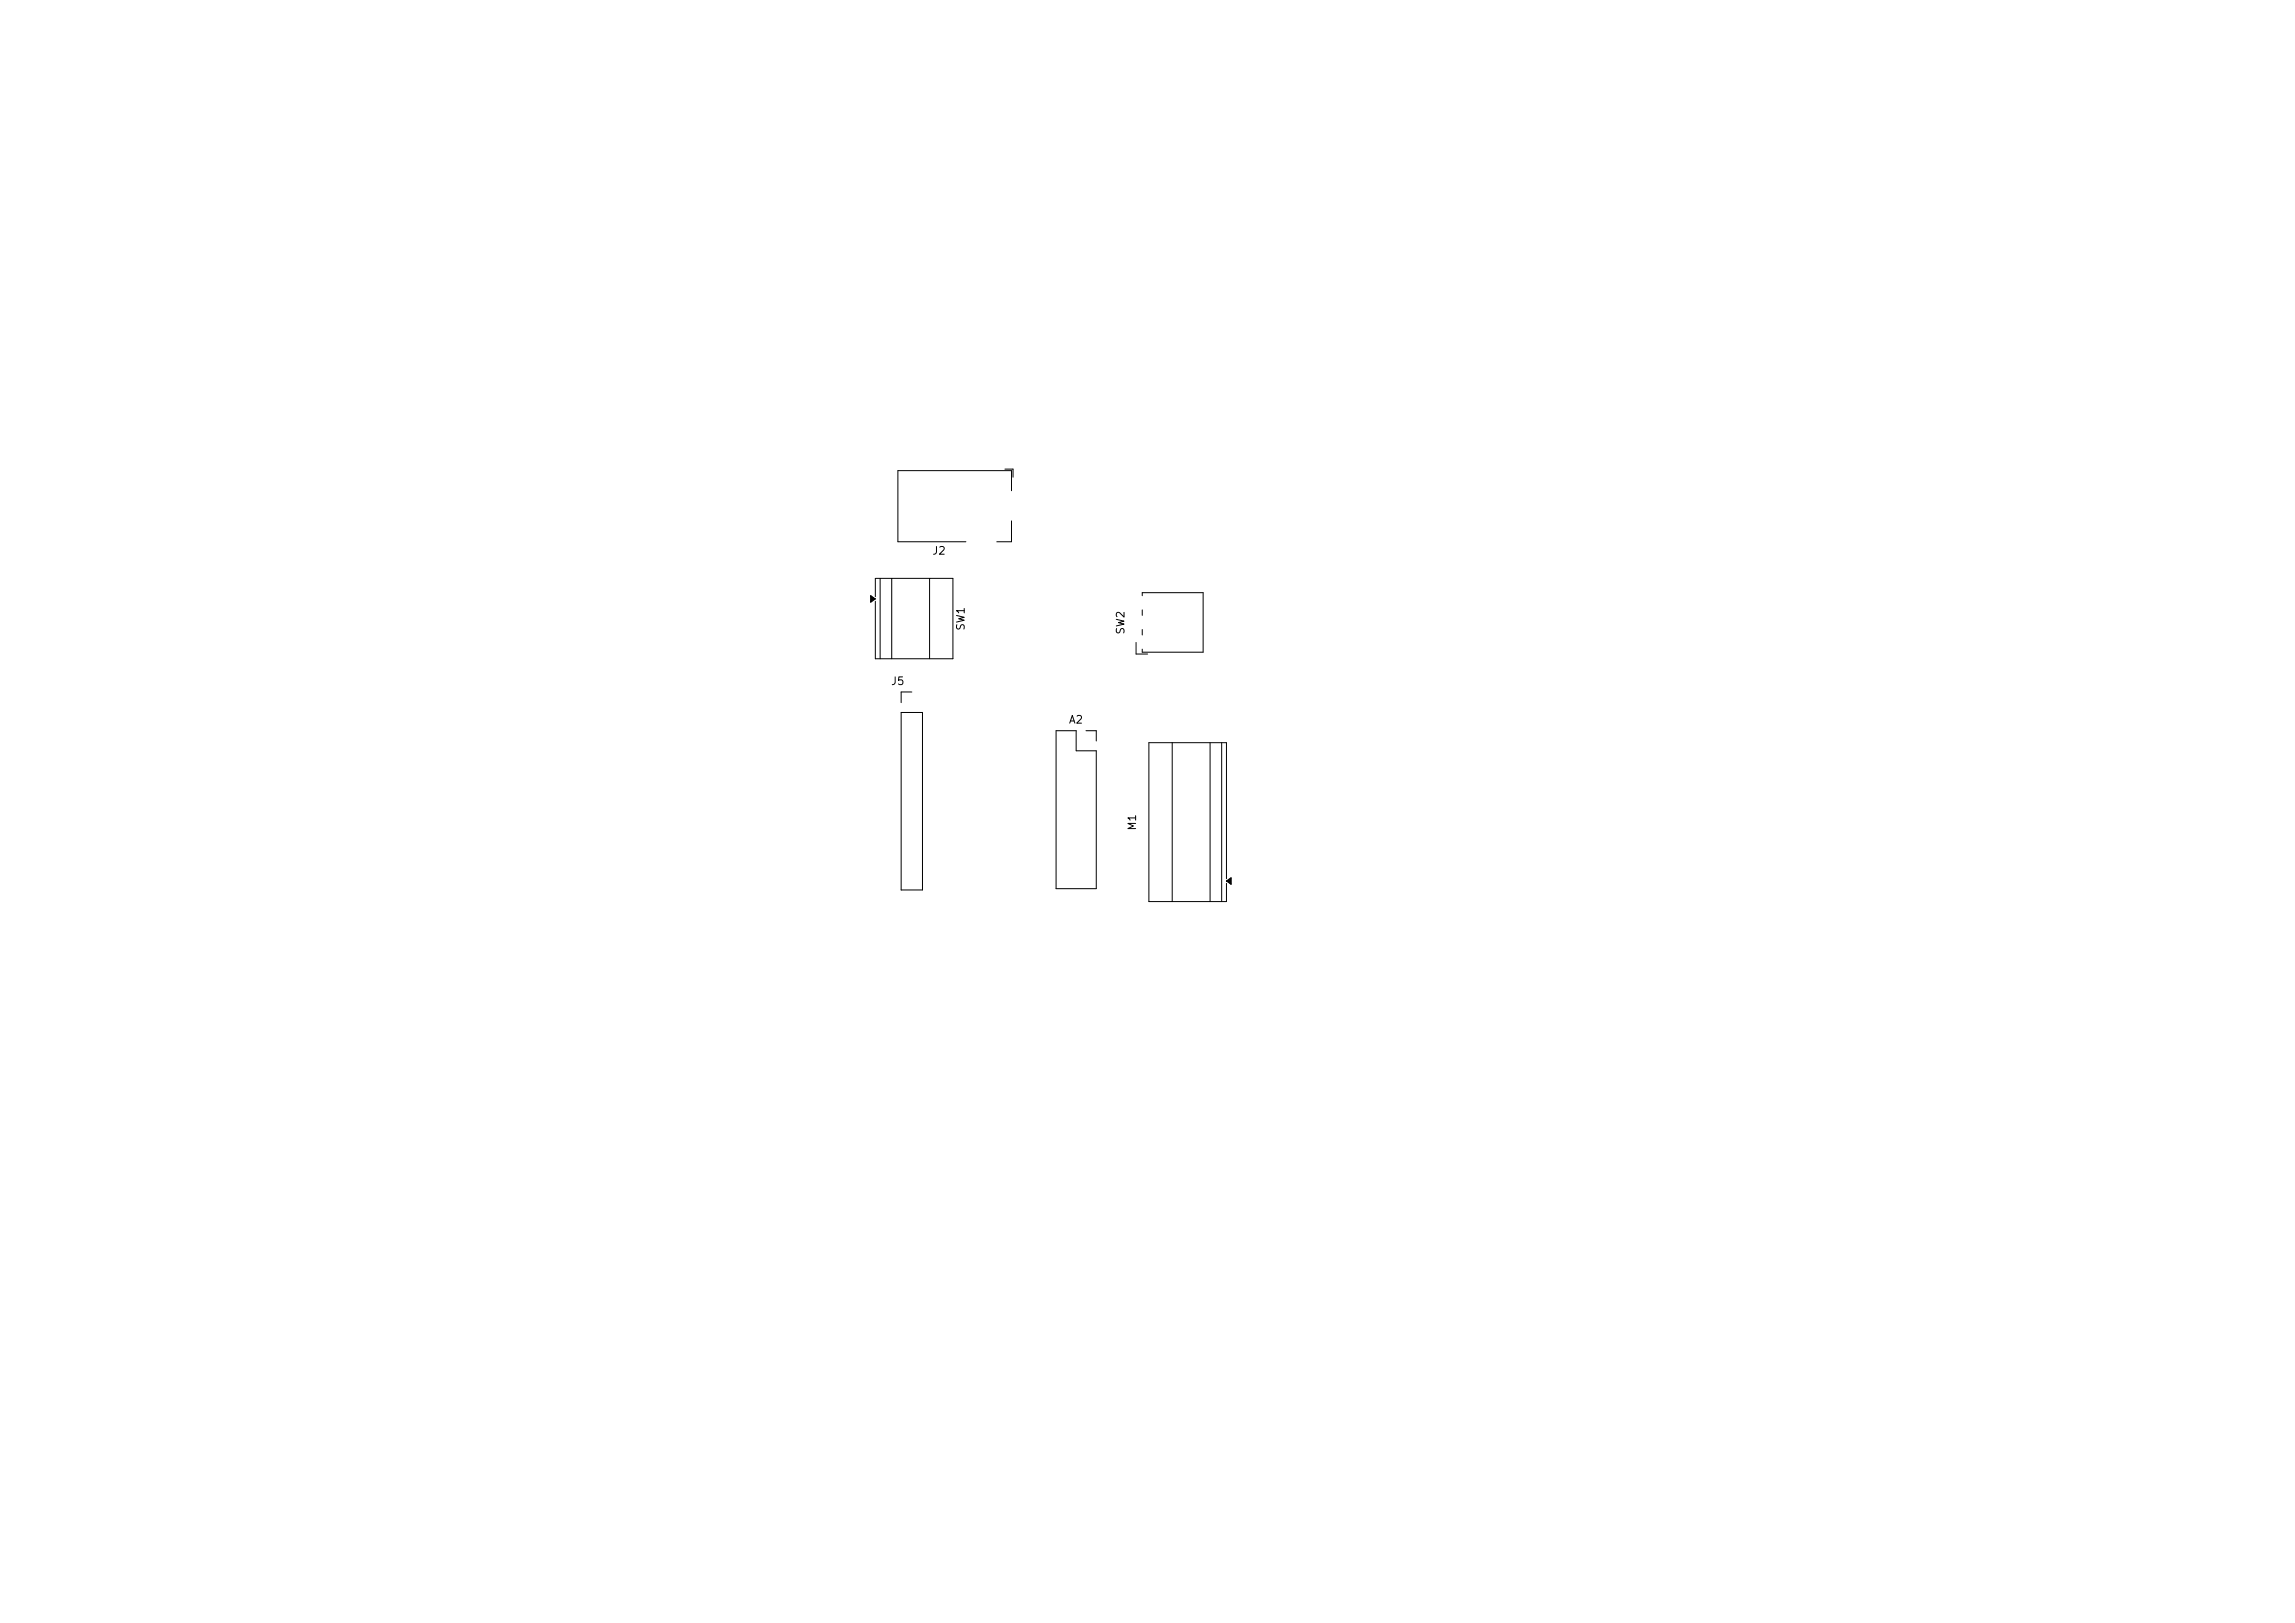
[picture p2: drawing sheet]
<svg xmlns="http://www.w3.org/2000/svg" width="297mm" height="210mm" viewBox="0 0 297 210" stroke-linecap="round" stroke-linejoin="round" font-family="sans-serif">
<defs><g id="words">
<g font-size="1">
<text x="120.6" y="72">J2</text>
<text x="125.1" y="81.7" transform="rotate(-90 125.1 81.7)">SW1</text>
<text x="145.8" y="82.2" transform="rotate(-90 145.8 82.2)">SW2</text>
<text x="115.2" y="88.9">J5</text>
<text x="138.2" y="93.9">A2</text>
<text x="147.3" y="107.6" transform="rotate(-90 147.3 107.6)">M1</text>
</g>
</g></defs>
<g fill="none" stroke="#000" stroke-width=".13">
<path d="M112.7 77.1l.6 .4-.6 .4zM113.3 77.2v-2.4h10v10.4h-10v-7.4M113.9 74.8v10.4M115.4 74.8v10.4M120.3 74.8v10.4M130.1 60.7h1v1.1M130.9 63.5v-2.6h-14.7v9.2h8.8M130.9 67.4v2.7h-1.9M147.8 77.1v-.4h7.9v7.7h-7.9v-.4M147.8 78.9v.7M116.6 92.2h2.8v23h-2.8zM118 89.5h-1.4v1.4"/>
<path d="M136.7 94.6h2.6v2.6h2.6v17.8h-5.2zM140.5 94.6h1.4v1.3M147 83.1v1.5h1.5M147.8 81.5v.7M151.7 96.1v20.6M156.6 96.1v20.6M158.1 96.1v20.6M158.7 113.7v-17.6h-10v20.6h10v-2.4M158.7 114l.6-.4v.8z"/>
</g>
<path d="M112.7 77.1l.6 .4-.6 .4zM158.7 114l.6-.4v.8z" fill="#000"/>
<use href="#words"/>
</svg>
